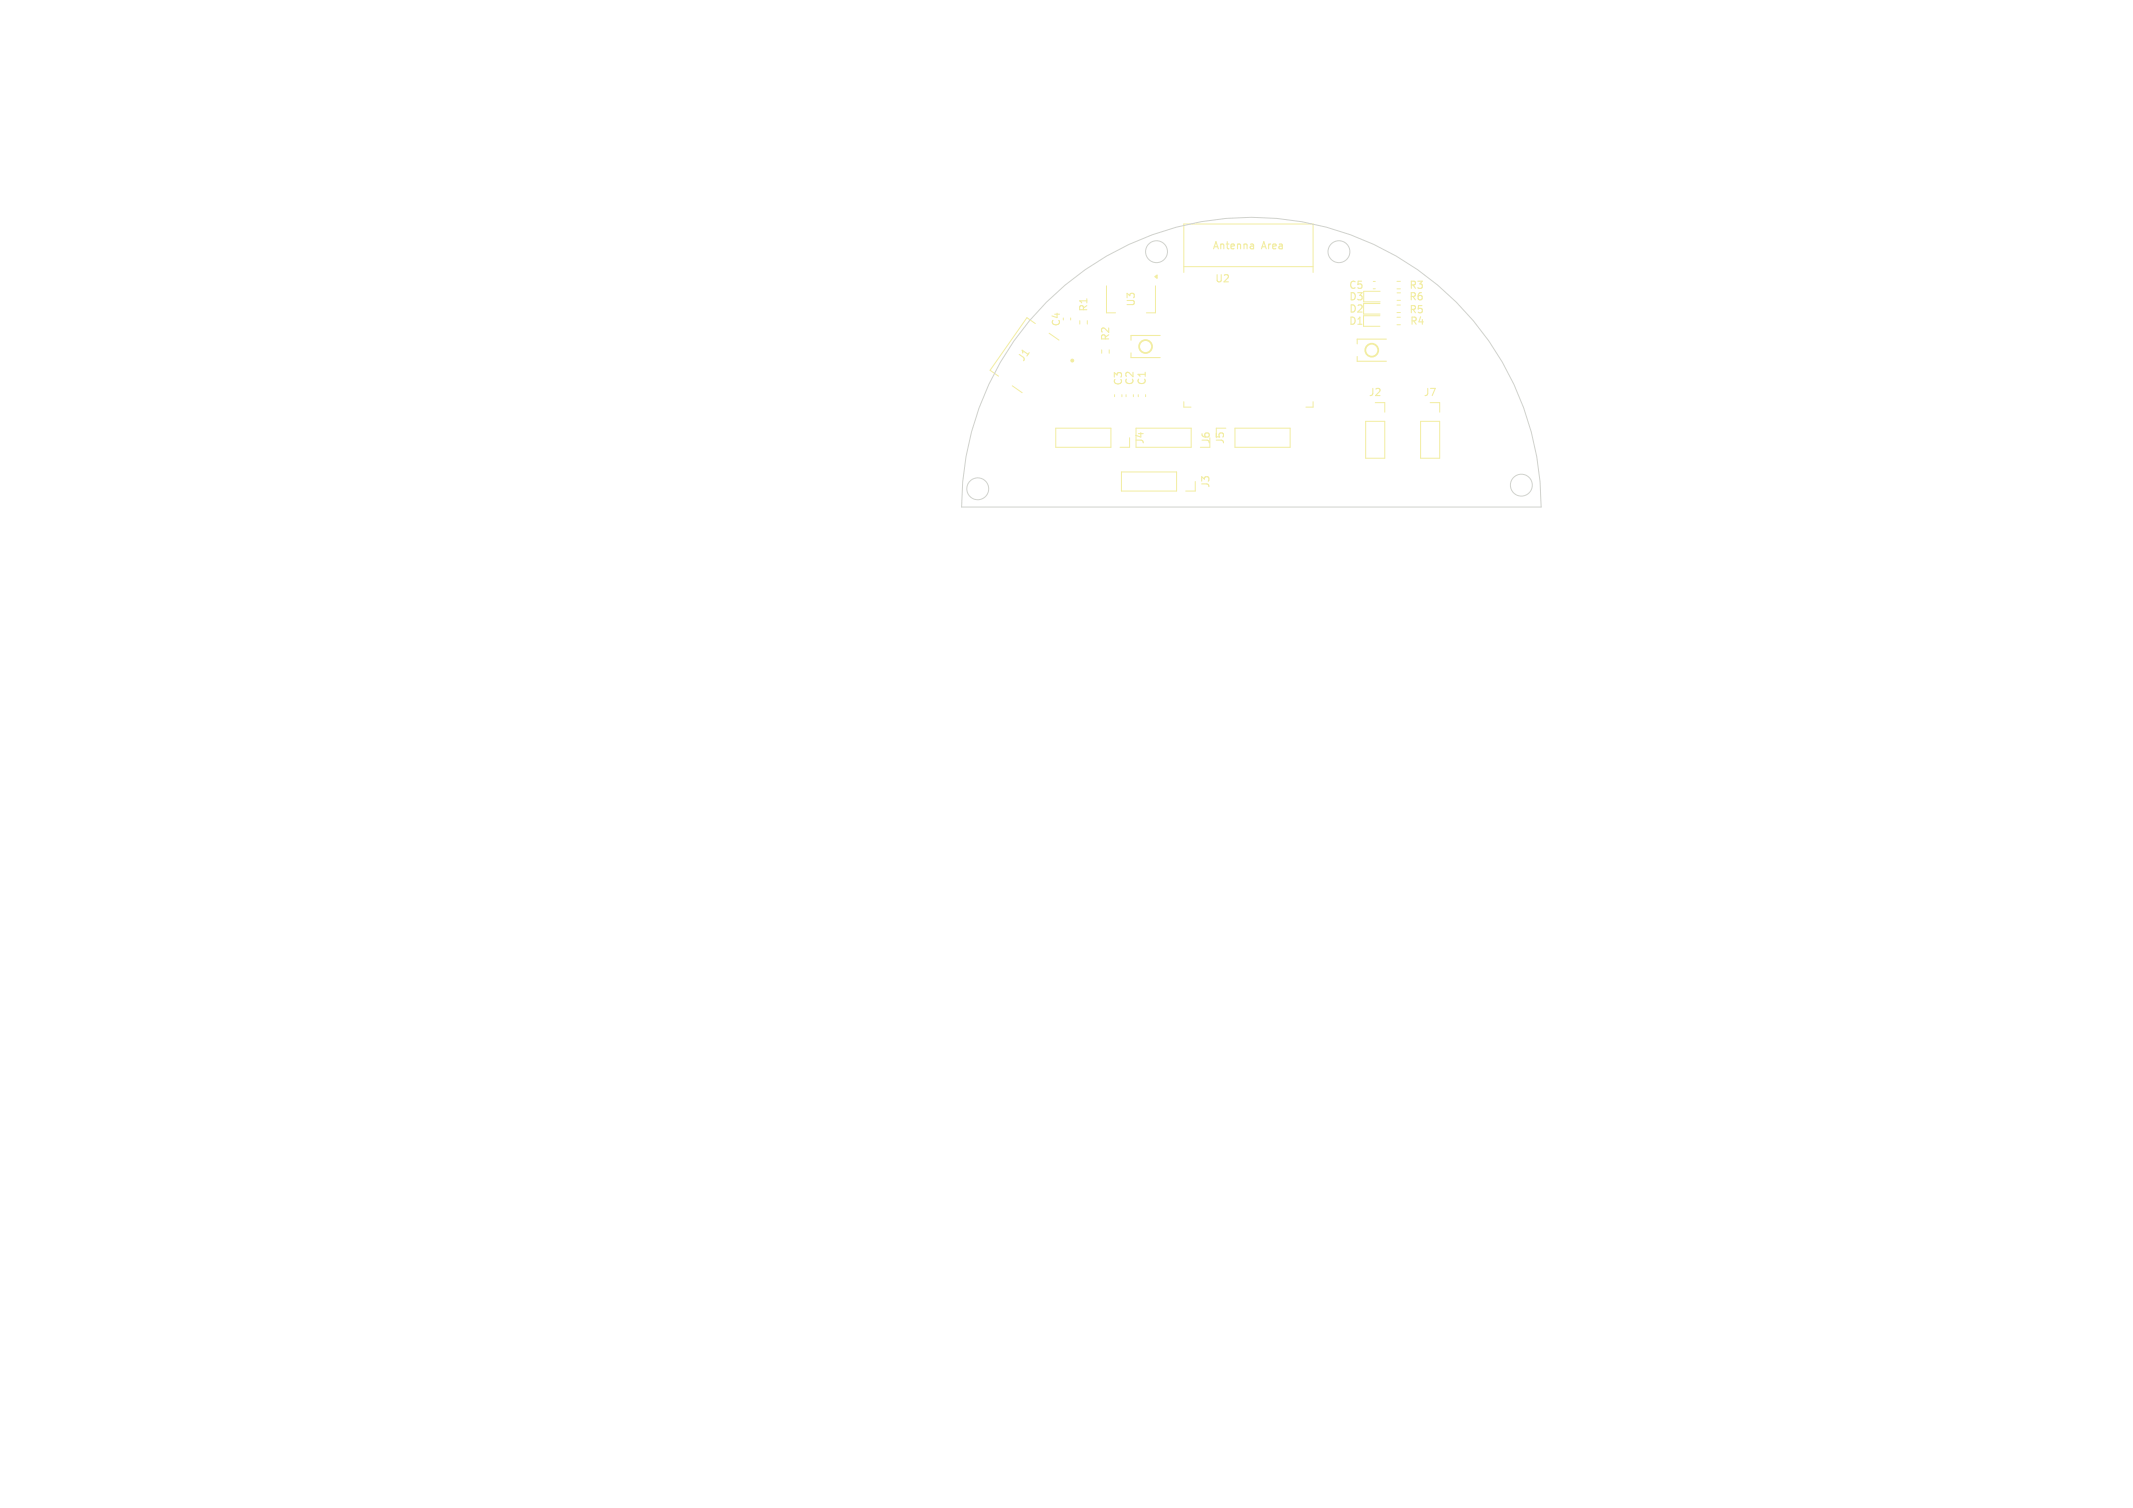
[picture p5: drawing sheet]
<svg xmlns="http://www.w3.org/2000/svg" width="297mm" height="210mm" viewBox="0 0 297 210" stroke-linecap="round" stroke-linejoin="round" font-family="sans-serif">
<defs><g id="words">
<g font-size="1.4" fill="#f2eda1">
<text x="168.8" y="34.9">Antenna</text>
<text x="175.7" y="34.9">Area</text>
<text x="169.1" y="39.5">U2</text>
<text x="187.8" y="40.4">C5</text>
<text x="196.2" y="40.4">R3</text>
<text x="147.8" y="45.6" transform="rotate(-90 147.8 45.6)">C4</text>
<text x="151.6" y="43.5" transform="rotate(-90 151.6 43.5)">R1</text>
<text x="154.6" y="47.6" transform="rotate(-90 154.6 47.6)">R2</text>
<text x="158.2" y="42.8" transform="rotate(-90 158.2 42.8)">U3</text>
<text x="187.8" y="45.4">D1</text>
<text x="187.8" y="42">D3</text>
<text x="187.8" y="43.7">D2</text>
<text x="196.1" y="42">R6</text>
<text x="196.2" y="43.8">R5</text>
<text x="196.3" y="45.4">R4</text>
<text x="142.6" y="50.6" transform="rotate(-55 142.6 50.6)">J1</text>
<text x="156.4" y="53.8" transform="rotate(-90 156.4 53.8)">C3</text>
<text x="158" y="53.7" transform="rotate(-90 158 53.7)">C2</text>
<text x="159.7" y="53.7" transform="rotate(-90 159.7 53.7)">C1</text>
<text x="190.5" y="55.4">J2</text>
<text x="198.2" y="55.4">J7</text>
<text x="159.5" y="61.9" transform="rotate(-90 159.5 61.9)">J4</text>
<text x="168.6" y="61.9" transform="rotate(-90 168.6 61.9)">J6</text>
<text x="170.6" y="61.9" transform="rotate(-90 170.6 61.9)">J5</text>
<text x="168.6" y="68" transform="rotate(-90 168.6 68)">J3</text>
</g>
</g></defs>
<path d="M174.2 34h.2l.2 .1v.6M174.6 34.6l-.4 .1M174.6 34.2l-.4 .1M157.5 49.1v.7h4M161.5 46.7h-4v.7M189 49.6v.7h4M193 47.2h-4v.7" fill="none" stroke="#f2eda1" stroke-width=".15"/>
<g fill="none" stroke="#f2eda1" stroke-width=".14">
<path d="M154.1 39.8v3.8h1.2M160.9 39.8v3.8h-1.3M164.8 37.9v-6.7h18v6.7M164.8 37.1h18M191.2 39.2h.3M194.5 39.2h.5M141 53.7l1.3 1M144.2 45.1l-1.2-.9-5.1 7.4 1.1 .8M146.1 46.4l1.4 1M147 59.6h7.7v2.7h-7.7zM149.1 44.3v.3M150.4 44.7v.4"/>
<path d="M151.4 44.7v.4M153.4 48.7v.5M154.4 48.7v.5M155.2 55v.2M156.2 55v.2M156.8 55v.2M157.8 55v.2M158.2 59.6h7.7v2.7h-7.7zM158.5 55v.2M159.5 55v.2M164.8 55.9v.8h1M170.7 59.6h-1.3v1.4"/>
<path d="M172 59.6h7.6v2.7h-7.6zM182.8 55.9v.8h-1M189.9 43.7h2.3M189.9 42.3h2.3M189.9 42h2.3M189.9 40.6h2.3M190.2 58.7h2.6v5.1h-2.6zM191.2 40.2h.3M191.5 56.1h1.3v1.3M192.1 44h-2.2v1.4h2.2M194.5 42.5h.5M194.5 43.5h.5"/>
<path d="M194.5 44.2h.5M194.5 45.2h.5M194.5 40.2h.5M194.5 40.8h.5M194.5 41.8h.5M197.8 58.7h2.7v5.1h-2.7zM199.1 56.1h1.4v1.3M156.1 65.7h7.7v2.7h-7.7zM157.3 61v1.3h-1.3M166.4 67.1v1.3h-1.3M167.1 62.3h1.4"/>
</g>
<g fill="none" stroke="#f2eda1" stroke-width=".25">
<circle cx="159.5" cy="48.3" r=".9"/>
<circle cx="191" cy="48.8" r=".9"/>
</g>
<g fill="#f2eda1" stroke="#f2eda1" stroke-width=".14">
<path d="M160.8 38.5l.3-.2v.5z"/>
<circle cx="149.3" cy="50.2" r=".2"/>
</g>
<g fill="none" stroke="#d0d2cd" stroke-width=".14">
<path d="M145.7 42.1a40.3 40.3 0 0 1 44-8.8 40.3 40.3 0 0 1 24.9 37.3h-80.7a40.3 40.3 0 0 1 11.8-28.5z"/>
<circle cx="161" cy="35.1" r="1.52"/>
<circle cx="186.4" cy="35.1" r="1.52"/>
<circle cx="136.1" cy="68.1" r="1.52"/>
<circle cx="211.8" cy="67.6" r="1.52"/>
</g>
<use href="#words"/>
</svg>
